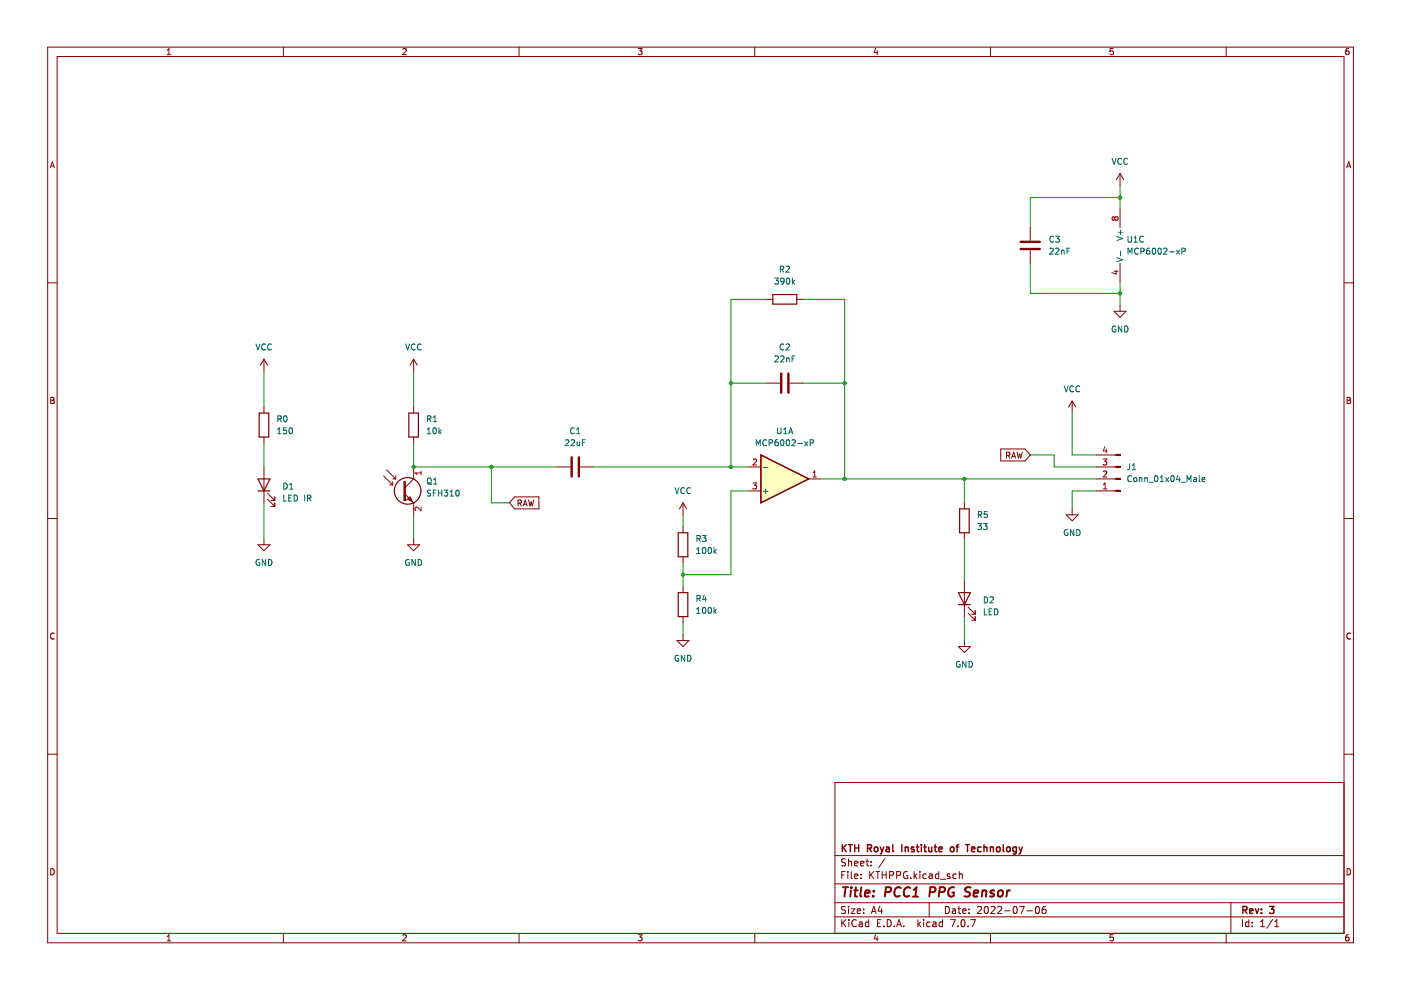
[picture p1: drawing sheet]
<svg xmlns="http://www.w3.org/2000/svg" width="297mm" height="210mm" viewBox="0 0 297 210" stroke-linecap="round" stroke-linejoin="round" font-family="sans-serif">
<g fill="none" stroke="#840000" stroke-width=".21">
<path d="M10.1 10h276.9v189.9h-276.9zM12.1 12h272.9v185.9h-272.9zM35.4 11.6h.8M35.4 10.7l.4-.4v1.3M60.1 10v2M85.4 10.4l.5-.1 .3 .4-.8 .9h.8M110.1 10v2M135.3 10.3h.8l-.4 .5 .4 .1v.6l-.2 .1-.6-.1M160 10v2M185.7 10.2l-.3 1h.8M186 10.7v.9M210 10v2"/>
<path d="M236 10.3h-.6l-.1 .6 .6-.1 .1 .7-.2 .1-.5-.1M260 10v2M285.9 10.3h-.4l-.1 .3-.1 .7 .2 .3 .5-.1-.1-.7h-.4l-.2 .2M10.7 35.6l.4-1.3 .4 1.3M10.8 35.2h.6M285.5 35.6l.5-1.3 .4 1.3M285.6 35.2h.7M10.1 60h2M285 60h2M10.8 84.2h.4l.3 .3-.3 .4 .3 .1v.3l-.2 .2h-.5zM10.8 84.9h.4M285.6 84.2h.4l.3 .3-.3 .4 .3 .1 .1 .3-.3 .2h-.5z"/>
<path d="M285.6 84.9h.4M10.1 109.9h2M285 109.9h2M11.5 134.3a.58 .58 0 0 0-.8 .6 .58 .58 0 0 0 .8 .5M286.4 134.3a.58 .58 0 0 0-.9 .6 .58 .58 0 0 0 .9 .5M10.1 159.9h2M285 159.9h2M285 165.9h-108v32M10.8 184.2a.66 .66 0 0 1 .7 .6 .66 .66 0 0 1-.7 .7zM35.4 198.6l.4-.4v1.3M35.4 199.5h.8M60.1 197.9v2"/>
<path d="M85.4 198.3l.5-.1 .3 .4-.8 .9h.8M110.1 197.9v2M135.3 198.2h.8l-.4 .5 .4 .1v.6l-.2 .1-.6-.1M160 197.9v2M177 194.4h108M177 191.4h108M177 187.4h108M177 181.4h108M178.5 195v1.5M178.5 185.5h.5M178.7 195.6l.6 .9M179.2 184.8h-.7v1.5"/>
<path d="M179.3 192.3l-.6-.1-.2 .1v.5l.6 .2 .2 .4-.3 .3-.6-.1M179.3 182.2l-.6-.1-.2 .1v.5l.6 .2 .2 .4-.3 .3-.6-.1M179.3 195l-.8 .8M179.8 184.8v.1M179.8 185.3v1M179.9 182.1v1.5M179.9 192.2v.1M179.9 192.7v1M179.9 182.7l.2-.1 .4 .1v.9M180 195v.1M180 195.5v1M180.5 192.7h.8l-.8 1h.8"/>
<path d="M180.5 184.8v1.3l.2 .2M181.2 185.8l.7-.2-.1-.2-.4-.1-.2 .2 .1 .7h.5M181.2 183.1l.7-.2-.1-.2-.4-.1-.2 .2 .1 .7h.5M181.5 195.1a.71 .71 0 0 0-.9 .5 .71 .71 0 0 0 .7 .9l.2-.2M181.8 193.2l.7-.2-.1-.2-.4-.1-.2 .2v.7h.6M182.2 195.6h.6v.9M182.5 183.1l.7-.2-.1-.2-.4-.1-.2 .2v.7h.6M182.5 186.1v.2M182.5 185.4v.1M182.8 195.8l-.5 .1-.2 .2 .2 .4 .5-.1M183.1 193.5v.2M183.1 192.8v.1"/>
<path d="M183.6 182.6h.6M183.8 182.1v1.3l.4 .2M184.2 195.6l-.4-.1-.3 .3 .1 .6h.6M184.2 195v1.5M184.4 184.8v1.5M184.6 185.4l.7 .9M184.7 183.4v.2M184.7 182.7v.1M184.8 193.7l.5-1.5 .5 1.5M184.9 193.3h.7M185.3 184.8l-.9 .8M185.7 198.1l-.3 1h.8"/>
<path d="M185.7 184.8h.8M186 198.6v.9M186 195.7h.5M186.1 184.8v1.5M186.5 192.1l-.3 1.1h.9M186.8 195h-.8v1.5h.8M186.9 192.7v1M187 185.5h.9M187 184.8v1.5M187.4 196.3v.2M187.6 182l-1.3 1.9M187.9 184.8v1.5"/>
<path d="M188.1 195a.76 .76 0 0 1 .9 .7 .76 .76 0 0 1-.9 .8zM188.6 185.6l.7-.1 .2-.2-.1-.4-.8-.1v1.5M189.6 196.3v.2M190.1 196.5l.5-1.5 .5 1.5M190.1 185.6l.7-.1 .2-.2-.1-.4-.8-.1v1.5M190.3 196.1h.7M191.6 196.3v.2M192.4 184.9a.7 .7 0 0 0-.9 .6 .7 .7 0 0 0 .9 .7l.1-.6h-.3M193.1 186.1v.2M193.8 184.8v1.5M194 185.7l.4 .6M194.4 185.3l-.6 .6"/>
<path d="M194.6 195v1.5M194.8 195.9l.4 .6M195 184.8v.1M195 185.3v1M195.2 195.5l-.6 .6M195.8 195v.1M195.8 195.5v1M196.4 185.4l-.4-.1-.3 .3 .1 .6h.6M197 191.4v3M197 185.4h.6l.1 .9M197.2 195.6l-.5-.1-.2 .3 .1 .6h.6M197.7 185.6l-.5 .1-.2 .2 .2 .4 .5-.1"/>
<path d="M197.8 195.6h.6l.1 .9M198.5 195.8l-.5 .1-.3 .2 .3 .4 .5-.1M199 185.4l-.4-.1-.3 .3 .2 .6h.5M199 184.8v1.5M199.4 186.4h1.1M199.8 195.6l-.4-.1-.3 .3 .1 .6h.6M199.8 195v1.5M200.5 192.2a.76 .76 0 0 1 .8 .7 .76 .76 0 0 1-.8 .8zM201.4 185.4l-.4-.1-.2 .2 .1 .2 .5 .2v.3h-.6M201.5 195h1l-.6 1.5M202 192.8h.5l.1 .9M202.6 193l-.5 .1-.2 .2 .2 .4 .5-.1"/>
<path d="M202.7 185.4l-.4-.1-.3 .3 .2 .6h.5M203.1 192.7h.6M203.1 196.3v.2M203.3 192.2v1.3l.4 .2M203.4 185.4l.2-.1 .4 .1v.9M203.4 184.8v1.5M203.9 195.1l.2-.1a.8 .8 0 0 1 .5 .7 .8 .8 0 0 1-.5 .8l-.4-.6zM204.1 193.2l.7-.2-.1-.2-.4-.1-.2 .2 .1 .7h.5M205.2 196.3v.2M205.5 193.5v.2M205.5 192.8v.1M205.8 195h1l-.6 1.5"/>
<path d="M207.2 192.3l.6-.1 .3 .4-.9 1.1h.9M208.8 192.3l.2-.1a.8 .8 0 0 1 .5 .7 .8 .8 0 0 1-.5 .8l-.3-.6zM210 197.9v2M210.1 192.3l.6-.1 .3 .4-1 1.1h1M211.5 192.3l.6-.1 .3 .4-.9 1.1h.9M213 193.1h1.2M215 192.3l.2-.1a.8 .8 0 0 1 .5 .7 .8 .8 0 0 1-.5 .8l-.4-.6zM216.2 192.2h1l-.7 1.5M217.7 193.1h1.2M219.7 192.3l.2-.1a.8 .8 0 0 1 .5 .7 .8 .8 0 0 1-.5 .8l-.4-.6zM221.7 192.2l-.5 .1a1.01 1.01 0 0 0 0 1.4l.5-.2 .1-.5-.3-.2h-.4l-.2 .2M236 198.2h-.6l-.1 .6 .6-.1 .1 .7-.2 .1-.5-.1"/>
<path d="M260 197.9v2M261 191.4v6.5M263.4 195v1.5M264.8 195.6l-.4-.1-.3 .3 .1 .6h.6M264.8 195v1.5M265.5 196.3v.2M265.5 195.6v.1M267.3 196.5h.8M267.3 195.4l.4-.4v1.5M269.9 194.9l-1.3 1.9M270.3 196.5h.8M270.3 195.4l.4-.4v1.5"/>
<path d="M285.6 184.2a.66 .66 0 0 1 .8 .6 .66 .66 0 0 1-.8 .7zM285.9 198.2l-.4 .1-.1 .2-.1 .7 .2 .3 .5-.1-.1-.7h-.4l-.2 .2"/>
</g>
<g fill="none" stroke="#840000" stroke-width=".3">
<path d="M178.6 179.1v1.5M178.8 179.7l.6 .9M179.4 179.1l-.8 .8M179.9 179.1h.8M180.3 179.1v1.5M181.2 179.1v1.5M181.2 179.8h.9M182.1 179.1v1.5M183.9 179.9l.7-.1 .2-.2-.1-.4-.8-.1v1.5M184.3 179.9l.5 .7M185.4 179.7l.2-.1 .5 .1v.6l-.1 .2-.4 .1-.2-.2zM186.6 179.6l.4 1"/>
<path d="M187.4 179.6l-.4 1M187.9 179.7h.6l.1 .9M188.6 179.9l-.5 .1-.2 .2 .2 .4 .5-.1M189.3 179.1v1.3l.2 .2M191.2 179.1v1.5M191.9 179.7l.2-.1 .4 .1 .1 .9M191.9 179.6v1M193.8 179.7l-.4-.1-.2 .2 .1 .2 .5 .2v.3h-.6M194.3 179.6h.5M194.5 179.1v1.3l.3 .2M195.3 179.1v.1M195.3 179.6v1"/>
<path d="M195.8 179.6h.6M196.1 179.1v1.3l.3 .2M196.9 179.6l.1 .9 .3 .1 .3-.2M197.6 179.6v1M198.1 179.6h.5M198.3 179.1v1.3l.3 .2M201.6 179.7l.2-.1 .4 .1 .1 .6-.2 .2-.3 .1-.2-.2zM202.7 179.6h.6M203.3 179.1l-.4 .2v1.3M204.7 179.1h.9M205.1 179.1v1.5M208 179.7l-.4-.1-.3 .3 .1 .6h.6"/>
<path d="M208.6 179.7l.2-.1 .4 .1 .1 .9M208.6 179.1v1.5M210 179.7l.2-.1 .4 .1v.9M210 179.6v1M211.3 179.7l.3-.1 .4 .1 .1 .6-.2 .2-.3 .1-.3-.2zM212.7 179.1v1.3l.2 .2M213.5 179.7l.2-.1 .4 .1 .1 .6-.1 .2-.4 .1-.2-.2zM215.5 179.7l-.4-.1-.3 .3 .1 .6h.6M215.5 179.6v1.2l-.3 .3-.4-.1M216.1 179.6l.3 1M216.8 179.6l-.4 1M187 180.6l-.4 .5"/>
<path d="M199.1 180.1l.7-.2-.1-.2-.4-.1-.2 .2v.7h.6M206 180.1l.7-.2-.1-.2-.4-.1-.2 .2 .1 .7h.5M216.4 180.6l-.3 .5M263.5 193l.7-.1 .2-.2-.1-.4-.8-.1v1.5M263.9 193l.5 .7M265 193.2l.7-.2-.1-.3h-.4l-.2 .2v.7h.6M266.2 192.7l.3 1 .4-1M267.5 193.5v.2M267.5 192.7v.2M269.2 192.2h.9l-.5 .5 .4 .2v.6l-.2 .2-.6-.2"/>
</g>
<g fill="none" stroke="#840000" stroke-width=".4">
<path d="M178.7 188.1h1.2M179.3 188.1l-.3 2M180.4 188.8l-.1 1.3M180.5 188.1v.2M181.1 188.8h.8M181.5 188.1l-.2 1.7v.2l.4 .1M182.6 188.1l-.2 1.7 .2 .3M183.4 189.4l1-.2-.1-.3h-.7l-.3 .9 .3 .3 .6-.1M185.1 189.9v.2M185.3 188.9v.2M187.7 189.2h.8l.3-.2a.51 .51 0 0 0-.2-.9h-.8l-.2 2M191 188.3a.88 .88 0 0 0-1 0 .88 .88 0 0 0-.4 .9 .69 .69 0 0 0 .3 .8 .69 .69 0 0 0 .9-.1"/>
<path d="M193 188.3a.88 .88 0 0 0-1.1 0 .88 .88 0 0 0-.3 .9 .69 .69 0 0 0 .3 .8 .69 .69 0 0 0 .9-.1M193.5 190.1h1.1M193.7 188.7l.6-.6-.2 2M197.1 189.2h.8l.3-.2a.51 .51 0 0 0-.2-.9h-.7l-.3 2M199.1 189.2h.8l.3-.2a.51 .51 0 0 0-.2-.9h-.7l-.3 2M202.3 188.2a1.02 1.02 0 0 0-1.2 .6 1.02 1.02 0 0 0 .5 1.3l.6-.2 .1-.7h-.4M205.8 188.2a.85 .85 0 0 0-1 .1l-.1 .6 .9 .4-.1 .6a.85 .85 0 0 1-1 .1M206.4 189.4l1-.2v-.3h-.8l-.2 .9 .2 .3 .6-.1M208.3 189l.3-.2 .5 .1-.1 1.2M208.3 188.8l-.1 1.3M210.8 188.9a.49 .49 0 0 0-.8 .3l.1 .1 .6 .2 .1 .3-.4 .3-.5-.1M211.7 189l.1-.1a.5 .5 0 0 1 .9 .3l-.1 .5-.2 .3a.5 .5 0 0 1-.9-.3z"/>
<path d="M213.6 188.8l-.2 1.3M214.1 188.8l-.4 .1-.2 .3"/>
</g>
<path d="M161.3 96.5l10.2 5-10.2 5.1z" fill="#ffffc2"/>
<path d="M161.3 96.5l10.2 5-10.2 5.1z" fill="none" stroke="#840000" stroke-width=".25"/>
<g fill="none" stroke="#009600" stroke-width=".21">
<path d="M237.5 39.3v5.1M218.4 55.8v6.4h19.1M237.5 59.7v5M237.5 41.9h-19.1v6.3M56 78.7v7.6M87.7 78.7v7.6M162.6 63.5h-7.6v35.5M170.2 63.5h8.9v38M56 93.9v5.1M87.7 93.9v5.1h30.5M104.2 99v7.6h3.8M125.8 99h33"/>
<path d="M155 81.2h7.6M170.2 81.2h8.9M218.4 96.5h5.1v2.5h8.9M227.3 87.6v8.9h5.1M56 106.6v7.6M87.7 109.2v5M144.8 109.2v2.5M144.8 119.3v5.1M158.8 104.1h-3.8v17.8h-10.2M174 101.5h58.4M204.5 101.5v5.1M204.5 114.2v8.9"/>
<path d="M232.4 104.1h-5.1v3.8M144.8 132v2.5M204.5 130.7v5.1"/>
</g>
<g fill="none" stroke="#840000" stroke-width=".21">
<path d="M237.5 36.8l-.8 1.3M237.5 36.8v2.5M237.5 36.8l.7 1.3M212.2 95.2h5.1l1.1 1.3-1.1 1.2h-5.1zM213.4 96.5h.6l.1-.5-.7-.1v1.2M213.7 96.5l.4 .6M214.5 97.1l.4-1.2 .4 1.2M214.6 96.8h.6M215.6 95.9l.3 1.2 .3-.9 .2 .9 .3-1.2M236.2 96.5h.4M236.2 99h.4M109.1 105.4h5.2v2.5h-5.2l-1.1-1.3z"/>
<path d="M109.8 106.7l.6-.1 .1-.5-.7-.1v1.3M110.1 106.7l.5 .6M110.9 107.3l.4-1.3 .5 1.3M111 106.9h.6M112.1 106l.3 1.3 .2-.9 .3 .9 .3-1.3M236.2 101.5h.4M236.2 104.1h.4"/>
</g>
<path d="M235.8 33.6l.4 1.2 .4-1.2M237.8 33.7a.56 .56 0 0 0-.8 .5 .56 .56 0 0 0 .8 .5M239 33.7a.56 .56 0 0 0-.7 .5 .56 .56 0 0 0 .7 .5" fill="none" stroke="#006464" stroke-width=".21"/>
<path d="M236.6 96.3h.9v.3h-.9z" fill-rule="evenodd" fill="#840000"/>
<path d="M236.6 96.3h.9v.3h-.9z" fill="none" stroke="#840000" stroke-width=".21"/>
<path d="M236.6 98.9h.9v.2h-.9z" fill-rule="evenodd" fill="#840000"/>
<path d="M236.6 98.9h.9v.2h-.9z" fill="none" stroke="#840000" stroke-width=".21"/>
<path d="M236.6 101.4h.9v.3h-.9z" fill-rule="evenodd" fill="#840000"/>
<path d="M236.6 101.4h.9v.3h-.9z" fill="none" stroke="#840000" stroke-width=".21"/>
<path d="M236.6 104h.9v.2h-.9z" fill-rule="evenodd" fill="#840000"/>
<g fill="none" stroke="#840000" stroke-width=".21">
<path d="M218.4 48.2v2.8M218.4 53.1v2.7M237.5 44.4v3.8M237.5 55.8v3.9M162.6 63.5h1.3M168.9 63.5h1.3M236.2 66h2.5l-1.2 1.3zM237.5 64.7v1.3M82 99.6l1.9 1.9M118.2 99h2.8M123 99h2.8M158.8 99h2.5"/>
<path d="M162.6 81.2h2.8M167.4 81.2h2.8M227.3 85l-.7 1.3M227.3 85v2.6M227.3 85l.8 1.3M232.4 99h3.8M232.4 96.5h3.8M81.4 100.9l1.9 1.9M82.6 102.8h.7M83.3 101.5h.6M83.3 102.2v.6M83.9 100.9v.6"/>
<path d="M85.8 104.7l1.9 1.9M87.7 106.6h.1M87.7 101.5l-1.9 1.9M158.8 104.1h2.5M171.5 101.5h2.5M204.5 106.6v1.3M204.5 113v1.2M226 109.2h2.6l-1.3 1.2zM227.3 107.9v1.3M232.4 104.1h3.8M232.4 101.5h3.8M236.6 104h.9v.2h-.9z"/>
<path d="M203.2 137.1h2.5l-1.2 1.3zM204.5 123.1v7.6M204.5 135.8v1.3M205.2 130l1.6 1.5M205.2 128.7l1.6 1.5M206 131.5h.8M206 130.2h.8M206.8 129.5v.7M206.8 130.7v.8"/>
</g>
<g fill="none" stroke="#a90000" stroke-width=".21">
<path d="M236.2 57.5h.9M236.3 46.2l-.2-.2-.3 .2v.4l.2 .1 .3-.3M236.3 46.2l.3-.2h.3l.2 .2-.1 .4-.2 .1-.3-.1-.2-.2M236.3 46.2v.2M236.6 57.3v.8l-.9-.3M159.7 97.4l.5-.1 .2 .4-.8 .9h.8M233.9 97.3h.8l-.5 .5 .4 .1v.6l-.2 .1-.5-.1M233.9 100l.5-.1 .3 .3-.8 .9h.8M234.2 94.7l-.3 .9h.8M234.5 95.2v.8M159.6 102.4h.8l-.4 .5 .3 .1v.5l-.1 .2-.6-.2M172.4 101.1h.7"/>
<path d="M172.4 100.2l.3-.3v1.2M233.9 103.7h.8M233.9 102.8l.4-.4v1.3"/>
</g>
<g fill="none" stroke="#006464" stroke-width=".21">
<path d="M164.2 59h.8l-.4 .4 .4 .2v.5l-.2 .1-.6-.1M165.5 57.1l.6-.1v-.5l-.6-.1v1.3M165.8 57.1l.4 .6M166.2 59.5l-.2 .3-.4-.1v-.6l.4-.1 .2 .2v.7l-.2 .3h-.4M166.7 56.5l.4-.1 .3 .4-.8 .9h.8M166.8 59.1l.2-.1a.68 .68 0 0 1 .5 .6 .68 .68 0 0 1-.5 .6l-.3-.4zM168 59v1.2M168.1 59.8l.4 .4M168.5 59.4l-.5 .5M222.6 52.7l.5-.1 .2 .4-.8 .9h.8M223.4 50.2a.56 .56 0 0 0-.8 .5 .56 .56 0 0 0 .8 .5M223.8 50.1h.8l-.4 .5 .3 .1v.5l-.2 .2-.5-.2"/>
<path d="M223.8 52.7l.5-.1 .2 .4-.8 .9h.8M225.1 53v.9M225.1 53.2l.5-.1v.8M226.2 53.2h.4M226.8 52.6h-.6v1.3M236.8 54.7l1.3 .4-1.3 .4M236.8 50.2l1.3 .4-1.3 .4M237.1 49.2h1M237.6 48.8v.9M237.6 53.3v.9M239.2 50.1v1l.2 .3 .4-.1 .1-.2v-1M239.2 53.9v-1.3l.4 .9 .4-.9v1.3"/>
<path d="M240.4 51.4h.7M240.4 50.4l.4-.3v1.3M241.3 52.7a.56 .56 0 0 0-.8 .6 .56 .56 0 0 0 .8 .5M241.9 53.3l.6-.1v-.5l-.6-.1v1.3M242.4 50.2a.56 .56 0 0 0-.8 .5 .56 .56 0 0 0 .8 .5M243.7 52.6l-.4 .1-.2 .2v.7l.2 .3 .4-.1v-.6l-.4-.1-.2 .2M244.4 52.7l.2-.1a.68 .68 0 0 1 .4 .7 .68 .68 0 0 1-.4 .6l-.3-.5zM245.6 52.7l.2-.1a.68 .68 0 0 1 .4 .7 .68 .68 0 0 1-.4 .6l-.3-.5zM246.7 52.7l.5-.1 .2 .4-.8 .9h.8M248 53.4h.9M249.4 53l.7 .9M250.1 53l-.7 .9"/>
<path d="M250.6 53.3l.6-.1v-.5l-.6-.1v1.3M164.3 75.6l.5-.1 .2 .3-.8 .9h.8M165.5 75.6l.5-.1 .2 .3-.7 .9h.7M166.2 73a.56 .56 0 0 0-.8 .6 .56 .56 0 0 0 .8 .5M166.7 73l.4-.1 .3 .4-.8 .9h.8M166.8 75.9v.8M166.8 76h.5v.7M167.9 76.1h.5M168.5 75.5h-.6v1.2M236.5 69.2a.58 .58 0 0 0-.7 .6 .58 .58 0 0 0 .8 .5v-.5h-.3M237.8 69.1v1.3l-.7-1.3v1.3M238.4 69.1a.64 .64 0 0 1 .8 .7 .64 .64 0 0 1-.8 .6z"/>
<path d="M119.9 93.4l.5-.2 .2 .4-.8 .9h.8M121.1 93.4l.5-.2 .2 .4-.8 .9h.8M121.8 90.8a.56 .56 0 0 0-.8 .5 .56 .56 0 0 0 .8 .5M122.2 92h.8M122.2 91.1l.4-.4v1.3M122.4 93.7v.7h.5M122.9 93.7v.8M123.5 93.8h.4M124.1 93.2h-.6v1.3M160.3 94.5v-1.3l.5 .9 .4-.9v1.3M161.8 99.1h1M162.5 93.4a.56 .56 0 0 0-.8 .5 .56 .56 0 0 0 .8 .5"/>
<path d="M163.1 93.9l.6-.1v-.4l-.6-.2v1.3M164.9 90.7v1l.2 .3 .4-.1 .1-.2v-1M164.9 93.2l-.4 .1-.2 .2v.8l.2 .2 .4-.1v-.6l-.4-.1-.2 .3M165.6 93.4l.2-.2a.68 .68 0 0 1 .4 .7 .68 .68 0 0 1-.4 .6l-.3-.5zM166.2 92h.7M166.2 91.1l.3-.4v1.3M166.8 93.4l.2-.2a.68 .68 0 0 1 .4 .7 .68 .68 0 0 1-.4 .6l-.3-.5zM167.2 92l.5-1.3 .4 1.3M167.4 91.6h.6M167.9 93.4l.5-.2 .2 .4-.8 .9h.8M169.2 94h.9M170.6 93.7l.7 .8"/>
<path d="M171.3 93.7l-.7 .8M171.8 93.9l.6-.1v-.4l-.6-.2v1.3M225.6 81.8l.4 1.3 .5-1.3M227.6 81.9a.56 .56 0 0 0-.8 .5 .56 .56 0 0 0 .8 .6M228.9 81.9a.56 .56 0 0 0-.8 .5 .56 .56 0 0 0 .8 .6M239.5 98.3v1.1l-.5 .2M240.1 99.6h.7M240.1 98.7l.3-.4v1.3M161.8 104.2h1M162.3 103.7v1M207.3 111h.8l-.4 .5 .3 .1v.6l-.2 .1-.5-.1M207.4 109.1h.6l.1-.5-.7-.1v1.2"/>
<path d="M207.7 109.1l.4 .6M208.5 111h.8l-.4 .5 .3 .1v.6l-.1 .1-.6-.1M209.3 108.5h-.6l-.1 .6 .6-.1 .1 .6-.2 .1-.5-.1M226.4 112.3a.58 .58 0 0 0-.8 .6 .58 .58 0 0 0 .8 .5v-.4h-.2M227.7 112.3v1.2l-.7-1.2v1.2M228.3 112.3a.64 .64 0 0 1 .7 .6 .64 .64 0 0 1-.7 .6zM239.9 101a.56 .56 0 0 0-.8 .5 .56 .56 0 0 0 .8 .5M240.4 101.4l.2-.1 .4 .1-.1 .7-.5-.1zM241.6 101.4l.5-.1v.8M241.6 101.3v.8M242.7 101.4l.5-.1 .1 .8M242.7 101.3v.8"/>
<path d="M243.6 102.2h.9M244.9 101l.2-.1a.68 .68 0 0 1 .4 .6 .68 .68 0 0 1-.4 .6l-.3-.5zM246 102.1h.7M246 101.2l.3-.3v1.2M247.1 101.3l.7 .8M247.8 101.3l-.7 .8M248.3 101l.2-.1a.68 .68 0 0 1 .5 .6 .68 .68 0 0 1-.5 .6l-.3-.5zM249.7 100.8l-.3 .9h.8M250 101.3v.8M250.4 102.2h1M251.7 102.1v-1.2l.4 .9 .4-.9v1.2M253.1 101.3h.5l.1 .8"/>
<path d="M253.7 101.6l-.6 .2 .1 .3h.5M254.3 100.9v1l.1 .2M254.9 101.7l.6-.1-.1-.3h-.3l-.2 .2v.6h.5M208.7 126.6a.64 .64 0 0 1 .7 .6 .64 .64 0 0 1-.7 .6zM208.7 129.1v1.3h.6M209.7 129.7h.4M209.9 126.7l.5-.1 .2 .3-.8 .9h.8M210.3 129.1h-.6v1.3h.6M210.9 129.1a.64 .64 0 0 1 .7 .6 .64 .64 0 0 1-.7 .7zM203.5 140.3a.58 .58 0 0 0-.7 .5 .58 .58 0 0 0 .8 .5v-.4h-.3M204.8 140.2v1.3l-.7-1.3v1.3M205.4 140.2a.64 .64 0 0 1 .8 .6 .64 .64 0 0 1-.8 .7z"/>
</g>
<path d="M216.4 52.8h4.1M216.4 51.3h4.1M165.6 79.2v4.1M167.2 79.2v4.1M121.2 97v4M122.7 97v4M85.8 102.2v3.8" fill="none" stroke="#840000" stroke-width=".51"/>
<path d="M163.9 62.4h5v2.1h-5zM161.3 96.5l10.2 5-10.2 5.1zM203.5 107.9h2v5.1h-2zM203.2 128.2h2.5M203.2 125.7h2.5l-1.2 2.5z" fill="none" stroke="#840000" stroke-width=".25"/>
<circle cx="85.8" cy="106" r=".25" fill="#840000"/>
<path d="M86.9 105.4l.5 1-1-.5z" fill-rule="evenodd" fill="#840000"/>
<g fill="none" stroke="#840000" stroke-width=".21">
<path d="M56 76.2l-.8 1.2M56 76.2v2.5M56 76.2l.7 1.2M87.7 76.2v2.5M87.7 76.2l-.8 1.2M87.7 76.2l.8 1.2M56 86.3v1.3M56 92.7v1.2M56 99v7.6M87.7 86.3v1.3M87.7 92.7v1.2M87.7 99v2.5"/>
<path d="M54.7 115.5h2.5l-1.2 1.3zM56 114.2v1.3M56.7 105.9l1.5 1.5M56.7 104.6l1.5 1.5M57.5 107.4h.7M57.5 106.1h.7M58.2 105.4v.7M58.2 106.6v.8M86.4 105.9h.1M86.4 115.5h2.6l-1.3 1.3zM86.9 105.4l.5 1-1-.5zM87.7 106.6v2.6"/>
<path d="M87.7 114.2v1.3M144.8 106.6v2.6M144.8 111.7v1.3M144.8 118v1.3M144.8 106.6l-.7 1.3M144.8 106.6l.8 1.3M143.5 135.8h2.6l-1.3 1.3zM144.8 124.4v1.3M144.8 130.7v1.3M144.8 134.5v1.3"/>
</g>
<g fill="none" stroke="#840000" stroke-width=".25">
<path d="M54.9 87.6h2.1v5.1h-2.1zM86.7 87.6h2v5.1h-2zM54.7 104.1h2.5M54.7 101.5h2.5l-1.2 2.6zM143.8 113h2v5h-2zM143.8 125.7h2v5h-2z"/>
<circle cx="86.4" cy="104.1" r="2.82"/>
</g>
<path d="M89.3 99.9v.7M89.3 107.5v.8l-.9-.8-.4 .3 .1 .5M89.3 100.3h-1.3l.4 .3" fill="none" stroke="#a90000" stroke-width=".21"/>
<g fill="none" stroke="#006464" stroke-width=".21">
<path d="M54.3 72.9l.4 1.3 .4-1.3M56.3 73a.56 .56 0 0 0-.8 .6 .56 .56 0 0 0 .8 .5M57.5 73a.56 .56 0 0 0-.8 .6 .56 .56 0 0 0 .8 .5M86 72.9l.4 1.3 .5-1.3M88 73a.56 .56 0 0 0-.8 .6 .56 .56 0 0 0 .8 .5M89.3 73a.56 .56 0 0 0-.8 .6 .56 .56 0 0 0 .8 .5M58.9 91.1l.3-.4v1.3M58.9 92h.7M58.9 88.8h.6l.1-.5-.7-.1v1.2M59.2 88.8l.4 .6M60.2 88.3l.2-.1a.68 .68 0 0 1 .5 .6 .68 .68 0 0 1-.5 .6l-.3-.5zM60.7 90.7h-.6v.6l.6-.1v.6l-.2 .2-.4-.2"/>
<path d="M61.4 90.8l.2-.1a.68 .68 0 0 1 .4 .6 .68 .68 0 0 1-.4 .7l-.3-.5zM90.6 92h.7M90.6 91.1l.4-.4v1.3M90.6 88.8h.7v-.5l-.7-.1v1.2M91 88.8l.4 .6M91.9 89.4h.7M91.9 88.5l.3-.3v1.2M91.9 90.8l.2-.1a.68 .68 0 0 1 .4 .6 .68 .68 0 0 1-.4 .7l-.3-.5zM93.1 90.7v1.3M93.2 91.5l.3 .5M93.5 91.1l-.4 .5M55 118.7a.58 .58 0 0 0-.7 .6 .58 .58 0 0 0 .8 .5v-.5h-.3"/>
<path d="M56.3 118.6v1.3l-.7-1.3v1.3M56.9 118.6a.64 .64 0 0 1 .8 .7 .64 .64 0 0 1-.8 .6zM60.2 102.4a.64 .64 0 0 1 .7 .7 .64 .64 0 0 1-.7 .6zM60.2 105v1.2h.6M61.2 105.6h.4M61.4 103.7h.7M61.4 102.8l.4-.4v1.3M61.8 105h-.6v1.2h.6M62.4 105a.64 .64 0 0 1 .7 .6 .64 .64 0 0 1-.7 .6zM64.6 105v1.2M65.2 105.6h.6l.1-.5-.7-.1v1.2M65.5 105.6l.4 .6"/>
<path d="M86.7 118.7a.58 .58 0 0 0-.7 .6 .58 .58 0 0 0 .8 .5v-.5h-.3M88.1 118.6v1.3l-.8-1.3v1.3M88.7 118.6a.64 .64 0 0 1 .7 .7 .64 .64 0 0 1-.7 .6zM90.6 101.6l.3-.2a.43 .43 0 0 1 .5 .4v.4a.42 .42 0 0 1-.4 .5 .42 .42 0 0 1-.4-.5zM90.8 102.3l.7 .5M91.3 104h-.7v.4l.6 .2 .1 .3-.2 .3-.5-.1M91.9 104.5h.4M91.9 102.6h.7M91.9 101.7l.4-.3v1.2M92.5 103.9h-.6v1.3M92.9 104.5h.8M92.9 103.9v1.3"/>
<path d="M93.7 103.9v1.3M94.2 103.9h.7l-.4 .5 .4 .1v.6l-.2 .1-.5-.1M95.4 105.2h.7M95.4 104.3l.4-.4v1.3M96.8 104l.1-.1a.68 .68 0 0 1 .5 .6 .68 .68 0 0 1-.5 .7l-.3-.5zM143.1 103.4l.4 1.3 .5-1.3M145.1 103.5a.56 .56 0 0 0-.8 .5 .56 .56 0 0 0 .8 .5M146.4 103.5a.56 .56 0 0 0-.8 .5 .56 .56 0 0 0 .8 .5M147.7 117.4h.7M147.7 116.4l.4-.3v1.3M147.8 114.2l.6-.1v-.4l-.6-.2v1.3M148.1 114.2l.4 .6"/>
<path d="M148.9 113.5h.8l-.4 .5 .3 .1v.6l-.1 .1-.6-.1M149 116.2l.2-.1a.68 .68 0 0 1 .5 .6 .68 .68 0 0 1-.5 .7l-.3-.5zM150.2 116.2l.2-.1a.68 .68 0 0 1 .5 .6 .68 .68 0 0 1-.5 .7l-.3-.5zM151.4 116.1v1.3M151.5 116.9l.4 .5M151.9 116.5l-.5 .5M143.8 139a.58 .58 0 0 0-.7 .6 .58 .58 0 0 0 .8 .5v-.4h-.2M145.2 138.9v1.3l-.7-1.3v1.3M145.8 138.9a.64 .64 0 0 1 .7 .7 .64 .64 0 0 1-.7 .6zM147.7 129.1l.4-.3v1.2M147.7 130h.7M147.8 126.9l.6-.1v-.4l-.6-.2v1.3"/>
<path d="M148.1 126.9l.4 .6M149 128.9l.2-.1a.68 .68 0 0 1 .5 .6 .68 .68 0 0 1-.5 .6l-.3-.4zM149.3 126.2l-.3 .9h.8M149.6 126.7v.8M150.2 128.9l.2-.1a.68 .68 0 0 1 .5 .6 .68 .68 0 0 1-.5 .6l-.3-.4zM151.4 128.8v1.2M151.5 129.6l.4 .4M151.9 129.2l-.5 .5"/>
</g>
<g fill="#009600">
<circle cx="237.5" cy="41.9" r=".46"/>
<circle cx="237.5" cy="62.2" r=".46"/>
<circle cx="179.1" cy="101.5" r=".46"/>
<circle cx="204.5" cy="101.5" r=".46"/>
<circle cx="179.1" cy="81.2" r=".46"/>
<circle cx="155" cy="99" r=".46"/>
<circle cx="155" cy="81.2" r=".46"/>
<circle cx="104.2" cy="99" r=".46"/>
<circle cx="87.7" cy="99" r=".46"/>
<circle cx="144.8" cy="121.9" r=".46"/>
</g>
</svg>
